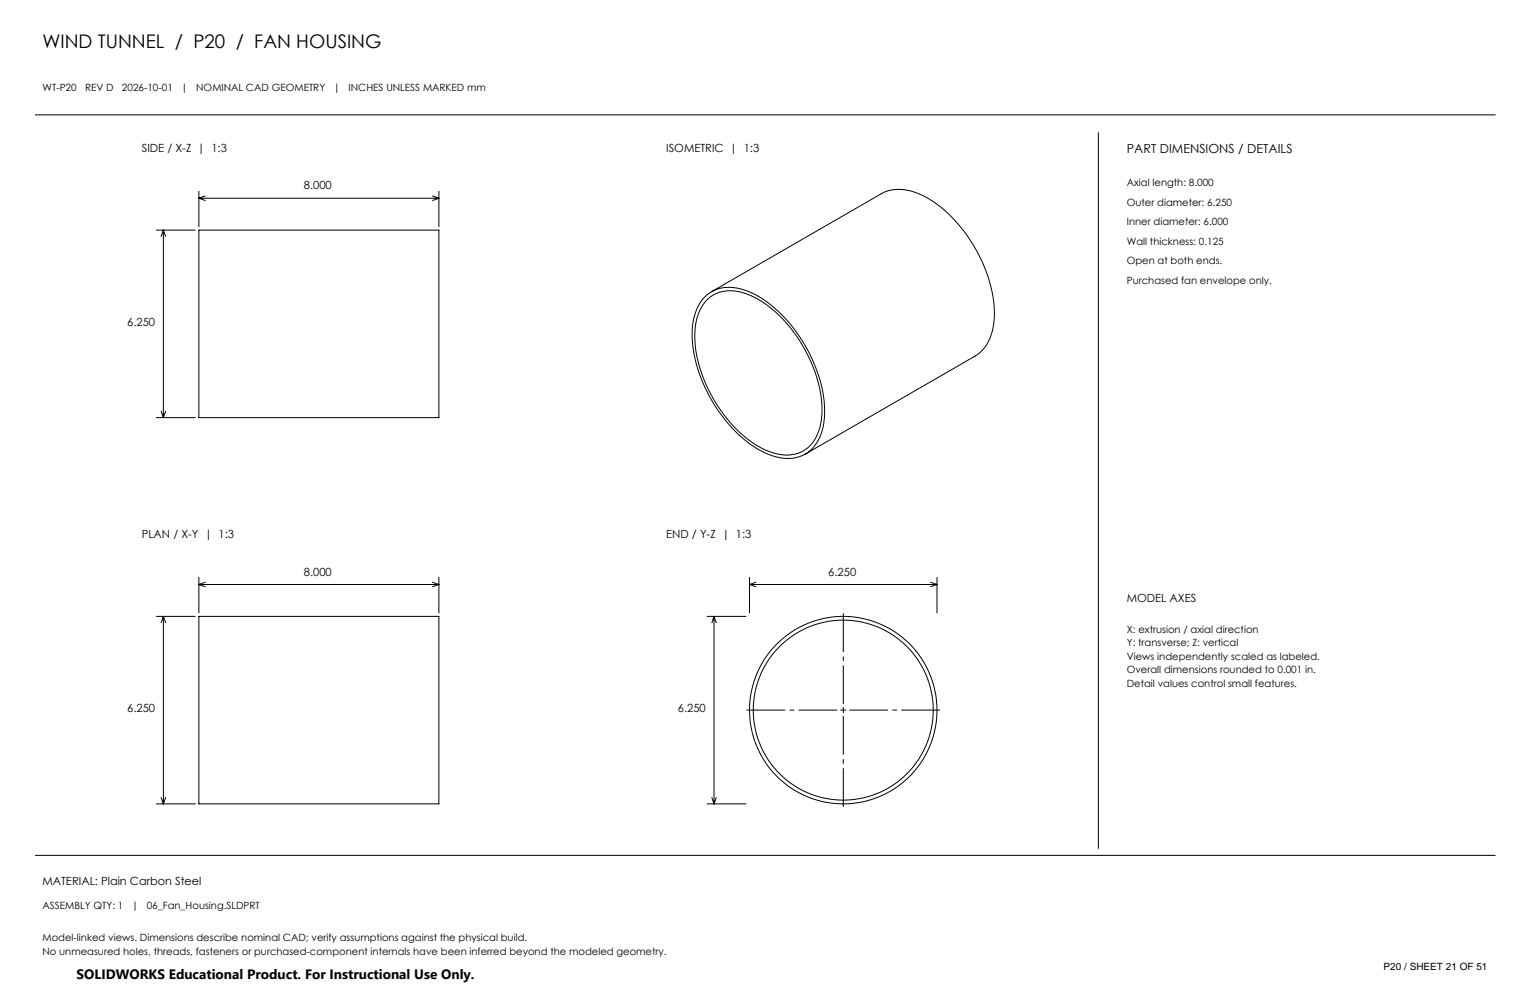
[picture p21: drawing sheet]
<svg xmlns="http://www.w3.org/2000/svg" width="432mm" height="279mm" viewBox="0 0 432 279" stroke-linecap="round" stroke-linejoin="round" font-family="sans-serif">
<defs><g id="words">
<text font-size="5.3" x="12" y="13.5">WIND TUNNEL / P20 / FAN HOUSING</text>
<text font-size="3.8" x="21.6" y="276.3">SOLIDWORKS Educational Product. For Instructional Use Only.</text>
<text font-size="3.5" x="318" y="43.2">PART DIMENSIONS / DETAILS</text>
<g font-size="3.2">
<text x="40" y="42.9">SIDE / X-Z | 1:3</text>
<text x="188" y="42.9">ISOMETRIC | 1:3</text>
<text x="85.8" y="53.4">8.000</text>
<text x="35.9" y="91.9">6.250</text>
<text x="40" y="151.9">PLAN / X-Y | 1:3</text>
<text x="188" y="151.9">END / Y-Z | 1:3</text>
<text x="85.7" y="162.4">8.000</text>
<text x="233.7" y="162.4">6.250</text>
<text x="318" y="169.9">MODEL AXES</text>
<text x="35.9" y="200.9">6.250</text>
<text x="191.3" y="200.9">6.250</text>
<text x="12" y="249.9">MATERIAL: Plain Carbon Steel</text>
</g>
<g font-size="2.8">
<text x="12" y="25.6">WT-P20</text>
<text x="24" y="25.6">REV D</text>
<text x="34.4" y="25.6">2026-10-01</text>
<text x="51.1" y="25.6">|</text>
<text x="55.4" y="25.6">NOMINAL CAD GEOMETRY</text>
<text x="94.1" y="25.6">|</text>
<text x="98.4" y="25.6">INCHES UNLESS MARKED mm</text>
<text x="318" y="52.6">Axial length: 8.000</text>
<text x="318" y="58.1">Outer diameter: 6.250</text>
<text x="318" y="63.6">Inner diameter: 6.000</text>
<text x="318" y="69.1">Wall thickness: 0.125</text>
<text x="318" y="74.6">Open at both ends.</text>
<text x="318" y="80.1">Purchased fan envelope only.</text>
<text x="318" y="178.6">X: extrusion / axial direction</text>
<text x="318" y="182.4">Y: transverse; Z: vertical</text>
<text x="318" y="186.3">Views independently scaled as labeled.</text>
<text x="318" y="190.1">Overall dimensions rounded to 0.001 in.</text>
<text x="318" y="193.9">Detail values control small features.</text>
<text x="12" y="256.6">ASSEMBLY QTY: 1</text>
<text x="37.2" y="256.6">|</text>
<text x="41.4" y="256.6">06_Fan_Housing.SLDPRT</text>
<text x="12" y="265.6">Model-linked views. Dimensions describe nominal CAD; verify assumptions against the physical build.</text>
<text x="12" y="269.4">No unmeasured holes, threads, fasteners or purchased-component internals have been inferred beyond the modeled geometry.</text>
<text x="390.5" y="273.8">P20 / SHEET 21 OF 51</text>
</g>
</g></defs>
<g fill="none" stroke="#000" stroke-width=".28">
<path d="M10 32.4h412M310 37.4v202M56.1 54v10M56.1 56h67.8M56.1 56l1.8 .6M57.9 55.3l-1.8 .7M122.1 55.3l1.8 .7M123.9 54v10M123.9 56l-1.8 .6M44.1 64.9h11M46.1 64.9v53M46.1 64.9l-.6 1.8"/>
<path d="M46.1 64.9l.6 1.8M56.1 64.9h67.8v53h-67.8zM198.9 83.8a10.7 10.7 0 0 1 11.8-1.7 35.8 35.8 0 0 1 17.3 16.8 33 33 0 0 1 4.2 22 10 10 0 0 1-9.9 8.5 20.8 20.8 0 0 1-13-6 41.6 41.6 0 0 1-14-29.2 15 15 0 0 1 3.6-10.4zM199.5 84.7a10.2 10.2 0 0 1 11.7-1.6 34.3 34.3 0 0 1 16.2 16 32.1 32.1 0 0 1 4.2 20.6 9.9 9.9 0 0 1-7.8 8.6 17.5 17.5 0 0 1-13.5-4.9 40.1 40.1 0 0 1-14.2-28.5 14.3 14.3 0 0 1 3.4-10.2zM200.8 82.3l47.9-27.6a12.4 12.4 0 0 1 11.8 .5 39.2 39.2 0 0 1 17.1 19.7 29.5 29.5 0 0 1 2.2 19.3 10.7 10.7 0 0 1-4.6 6.3l-47.9 27.7M44.1 117.9h11M45.5 116.1l.6 1.8M46.7 116.1l-.6 1.8M44.1 174h11M46.1 174v52.9M46.1 174l-.6 1.8M46.1 174l.6 1.8"/>
<path d="M56.1 174h67.8v52.9h-67.8zM56.1 162.9v10.1M56.1 165h67.8M56.1 165l1.8 .6M57.9 164.3l-1.8 .7M122.1 164.3l1.8 .7M123.9 162.9v10.1M123.9 165l-1.8 .6M199.5 174h11M201.5 174v52.9M201.5 174l-.6 1.8M201.5 174l.6 1.8"/>
<path d="M211.5 165h52.9M211.5 162.9v10.1M211.5 165l1.8 .6M213.3 164.3l-1.8 .7M262.6 164.3l1.8 .7M264.4 162.9v10.1M264.4 165l-1.8 .6M44.1 226.9h11M45.5 225.1l.6 1.8M46.7 225.1l-.6 1.8M199.5 226.9h11M200.9 225.1l.6 1.8"/>
<path d="M202.1 225.1l-.6 1.8M10 241.4h412"/>
<circle cx="238" cy="200.4" r="26.5"/>
<circle cx="238" cy="200.4" r="25.4"/>
</g>
<path d="M238 200.4v-.8M238 200.4h-.8M238 200.4v.8M238 200.4h.8" fill="none" stroke="#000" stroke-width=".28" stroke-dasharray="15.2 1.3 1.3 1.3" stroke-linecap="butt"/>
<path d="M238 198.7v-25.6M236.3 200.4h-25.6M238 202.1v25.6M239.7 200.4h25.6" fill="none" stroke="#000" stroke-width=".28" stroke-dasharray="15.2 1.3 1.3 1.3" stroke-dashoffset="4.3" stroke-linecap="butt"/>
<use href="#words"/>
</svg>
